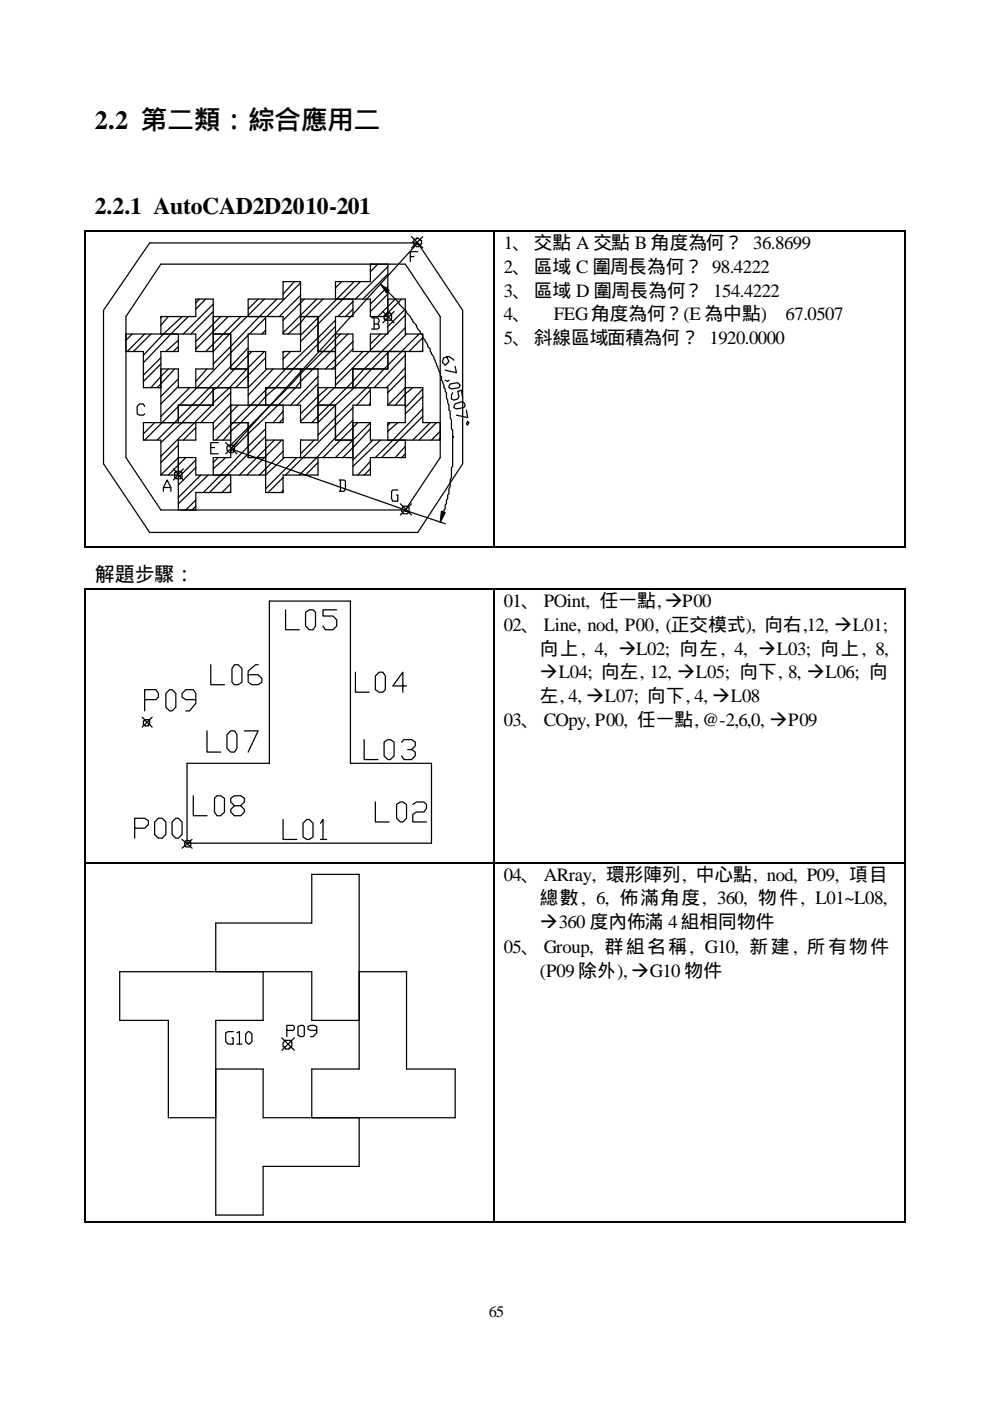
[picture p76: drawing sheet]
<svg xmlns="http://www.w3.org/2000/svg" width="210mm" height="297mm" viewBox="0 0 210 297" stroke-linecap="round" stroke-linejoin="round" font-family="sans-serif">
<defs><g id="words">
<text font-size="5.6" x="20.1" y="27.4">2.2 第二類：綜合應用二</text>
<text font-size="5" x="20.1" y="45.4">2.2.1 AutoCAD2D2010-201</text>
<text font-size="4.2" x="20.1" y="123.2">解題步驟：</text>
<g font-size="4">
<text x="106.9" y="52.8">1、交點 A 交點 B 角度為何？ 36.8699</text>
<text x="106.9" y="57.9">2、區域 C 圍周長為何？ 98.4222</text>
<text x="106.9" y="62.9">3、區域 D 圍周長為何？ 154.4222</text>
<text x="106.9" y="67.9">4、</text>
<text x="117.5" y="67.9">FEG角度為何？(E 為中點)</text>
<text x="166.7" y="67.9">67.0507</text>
<text x="106.9" y="72.9">5、斜線區域面積為何？ 1920.0000</text>
<text x="106.9" y="128.8">01、 POint, 任一點,‡P00</text>
<text x="106.9" y="133.8">02、 Line, nod, P00, (正交模式), 向右,12, ‡L01;</text>
<text x="114.6" y="138.8">向上, 4, ‡L02; 向左, 4, ‡L03; 向上, 8,</text>
<text x="114.6" y="143.8">‡L04; 向左, 12, ‡L05; 向下, 8, ‡L06; 向</text>
<text x="114.6" y="148.9">左, 4, ‡L07; 向下, 4, ‡L08</text>
<text x="106.9" y="153.9">03、 COpy, P00, 任一點, @-2,6,0, ‡P09</text>
<text x="106.9" y="186.7">04、 ARray, 環形陣列, 中心點, nod, P09, 項目</text>
<text x="114.6" y="191.7">總數, 6, 佈滿角度, 360, 物件, L01~L08,</text>
<text x="114.6" y="196.8">‡360 度內佈滿 4組相同物件</text>
<text x="106.9" y="202.1">05、 Group, 群組名稱, G10, 新建 , 所有物件</text>
<text x="114.6" y="207.1">(P09 除外), ‡G10 物件</text>
</g>
<text font-size="3.4" x="103.7" y="279.3">65</text>
</g></defs>
<g fill="none" stroke="#000" stroke-width=".26">
<path d="M18.1 49.1v66.7M18.3 49h86.5M31.7 51.5h56.9l9.6 14.3v32.5l-9.6 14.6h-56.9l-9.7-14.6v-32.5zM34.1 56h51.9l7.4 11.1v29.9l-7.4 11.1h-51.9l-7.4-11.1v-29.9zM62.4 59.7l-2.3 2.7M63.8 60l-7.2 7.1M72.5 59.7l-1.3 1.3M75.1 59.7l-11.3 11.4M76.5 59.7l-12.7 12.7M78.6 56v3.7h-7.4v3.7M78.8 56l-.2 .3M80.2 56l-1.6 1.6"/>
<path d="M82.3 58.1l-5.3 5.3M82.3 56.5l-6.9 6.9M82.3 56v14.8h-3.7v3.7M87 54.4h.8M87.3 50.2l2.4 2.4M87.8 50.7h.6v-.3l.8 .3v.3h.2v.8h-.2v.2h-.3v.3h-.5l-.3-.3h-.3v-.5h-.2v-.3h.2zM88.6 53.4h-1.6v2.1M88.6 51.5l-39.7 43.7 37.1 12.9M89.7 50.2l-2.4 2.4M104.9 49.1v66.7M105 49h86.8M192 49.1v66.7"/>
<path d="M26.7 74.5h3.7v7.7h3.7M28 70.8l-1.3 1.3M30.7 70.8l-3.7 3.7M32 70.8l-3.7 3.7M34.1 78.2h3.7v4h14.9l3.9-4M34.1 70.8v-3.7h7.4v-3.7h3.7v14.8h-3.7v4M34.1 77.2l-3.7 3.7M34.1 75.8l-3.7 3.8M34.4 67.1l-.3 .3M35.7 67.1l-1.6 1.9M35.7 78.2l-3.7 4M37 78.2l-3.7 4"/>
<path d="M37.8 70.8v3.7h-3.7v15.1M37.8 73.5l-1 1M37.8 72.1l-2.6 2.4M38.6 67.1l-3.9 3.7-4.3 4.5M40 67.1l-9.6 9.8M42.3 63.4l-.8 .8M43.7 63.4l-2.2 2.1M43.9 78.2l-2.4 2.7M45.2 70.8h3.7v7.4h3.8M45.2 66.1l-4.7 4.7M45.2 64.5l-6.3 6.3M45.2 67.1h14.9v3.7h3.7"/>
<path d="M46.8 67.1l-5.3 5.3M48.4 67.1l-6.9 6.9M51.1 67.1l-7.4 7.4M52.4 67.1l-7.2 7.4h-3.7v-3.7h-14.8M52.7 71.1l-22 22.2M52.7 73.7l-3.8 4-15.6 15.6M52.7 74.5h3.7v3.7h14.8M52.7 67.1v-3.7h7.4v-3.7h3.7v14.8h-3.7v3.7M53.4 74.5l-7.4 7.7-.8 .5-6.6 6.9-4.5 4.2M54.8 63.4l-2.1 2.1M56.1 74.5l-7.4 7.7-3.5 3.2-.2 .5-10.9 10.8M56.1 63.4l-3.4 3.5"/>
<path d="M56.4 75.8l-6.4 6.4M56.4 67.1v3.7h-3.7v15.1M56.4 67.4l-3.5 3.4M56.4 70l-.8 .8M57.9 78.2l-5.2 5.6M58.7 63.4l-13.5 13.8M60.3 74.5l-.2 .3M61.6 74.5l-1.5 1.6M63.8 78.2v4h-7.4v3.7M63.8 67.1h3.7v7.4h3.7M63.8 62.6l-4.5 4.5M63.8 63.4h14.8v3.7h3.7"/>
<path d="M64.6 63.4l-4.5 4.5M67.2 63.4l-7.1 7.2M67.5 78.2v15.1h-3.7v3.7M67.5 79.8l-5.9 6.1M68.5 63.4l-3.7 3.7-1 1.3-2.7 2.4M71.2 69.2l-9 9-3.7 4-2.1 1.8-1.6 1.9-3.7 3.7-2.2 1.9-1.5 1.8M71.2 67.9l-10.6 10.3-3.7 4-11.1 11.1M72.2 70.8l-7.4 7.4a328.5 328.5 0 0 1-15.9 16.2M73.8 70.8l-10 10.1-1.1 1.3-13.8 13.5M74.9 74l-3.7 3.7-.8 .5M74.9 65.5l-1.6 1.6M74.9 63.9l-3.2 3.2"/>
<path d="M74.9 72.4l-5.8 5.8M74.9 63.4v3.7h-3.7v15.1M77 74.5l-5.8 5.8M78.3 74.5l-7.1 7.2M78.8 67.4h1.4l.2 .5-.2 .8M79.4 68.7h.8l.2 .3v.5l-.2 .3h-1.4M79.4 67.4v2.4M80.7 60.2l1.8 1.4-.5 .5zM80.7 70.8l-2.1 2.1M81.2 66.1l2.4 2.3M81.5 66.9h.3v-.3h.2v-.3h.8v.3h.3v1l-.3 .3h-1v-.3h-.3zM82 70.8l-3.4 3.5"/>
<path d="M82.3 61.8l2.4 2.4v.3l1.6 1.6v.2l.7 .8 .6 .8v.3l.8 .8 .2 .8 1.1 1.3v.5l.5 .5 .6 1.4 .5 .5v.5l1 1.9 .8 2.4 .3 .2v.6l.3 .2v.8l.2 .3 .3 1.3 .3 .3v.5l.2 .3v1l.5 1.6v1.1l.3 .2v1.3l.3 .6v1.8l.2 .3v7.7l-.2 .2v2.1l-.3 .6v1.3l-.3 .5v1.1l-.2 .3v.7l-.3 .3v.8l-.2 .3v.8l-.3 .2v.3M82.3 62.4l-3.7 3.7M82.3 63.4h3.7v7.4h3.7v3.7h-14.8v-3.7h-3.7M82.3 60.8l-3.7 3.7M82.3 74.5v3.7h-7.4v4M83.6 66.1l-2.4 2.3M83.9 63.4l-3.7 3.7M85.2 63.4l-3.7 3.7M86 69.5l-19.9 20.1M86 65.5l-3.7 3.7M86 74.5v15.1h-3.7v3.7M86 66.9l-3.7 3.7"/>
<path d="M86 75.3l-6.6 6.9M86 79.6l-3.7 3.7M86 78l-4 4.2M86.3 70.8l-7.5 7.4-3.7 4-3.9 3.7M88.9 70.8l-7.4 7.4-3.7 4-10.3 10.1M89.7 71.6l-2.9 2.9M89.7 74.3l-.3 .2M94.7 75.6l.5 1-.7 .8-.6-.5v-.5l.3-.6 1-.2 1.1 .8M96.6 77.7l.2 1.3-2.3-.5M30.7 86.2l-.3-.6h-.8l-.5 .6v1.6l.5 .2h.8l.3-.2M32.8 89.6l-2.4 2.4M36.8 99.4l2.1 2.4"/>
<path d="M37.8 94.4l-3.7 3.7M37.8 81.9l-3.7 3.7M37.8 80.3l-3.7 3.7M38.9 99.4l-2.1 2.4M39.4 97l-3.7 3.7M40.2 82.2l-6.1 6.1M41.5 90.7l-2.6 2.6M41.5 99.1l-3.7 3.7M41.5 97.5l-3.7 3.7M41.5 89.6v3.7h-3.7v14.8M44.7 94.9h.8M45.2 89.6h-14.8v3.7h3.7v7.4"/>
<path d="M45.2 82.2v3.7h-7.4v3.7M45.2 89.6v3.7h3.7M46.3 93.8h-1.6v2.4h1.6M46.3 97l-1.1 1.1M47.9 97l-2.7 2.4M47.9 93.8l2.4 2.4M48.4 94.4h1.1v.2h.2v1.1h-.2v.3h-.8l-.5-.6v-.8h.2zM48.9 83.3l-6.3 6.3M48.9 82.2v14.8h-3.7v3.7M48.9 89.6h3.8v7.4h3.7M50.3 93.8l-2.4 2.4M50.5 85.9l-5.3 5.3"/>
<path d="M56.4 92.5l-12 11.9M56.4 93.3h3.7v3.7h14.8M56.4 90.9l-13.3 13.5M58.2 93.3l-7.4 7.4M59.8 93.3l-7.4 7.4M60.1 88.8l-.8 .8M60.1 95.7l-5.1 5M60.1 85.9v3.7h-3.7v14.8h3.7v-3.7h7.4v-3.7M60.1 87.2l-2.2 2.4M60.3 97l-3.9 3.7h-14.9v-3.7h-3.7l-3.7 3.7M63 97l-6.6 6.6M66.7 93.3l-2.9 2.9"/>
<path d="M67.5 81.4l-4.5 4.5M67.5 82.2h14.8v3.7M67.5 85.9h3.7M67.5 98.1l-2.7 2.6M69.6 82.2l-2.1 1.8-3.7 3.8M70.9 82.2l-7.1 7.1M71.2 85.9l-3.7 3.7h-3.7v-3.7h-14.9l-3.7 3.7M71.2 85.9v7.4h3.7M74.9 89.6h3.7M74.9 86.4l-14.3 14.3M74.9 89.1l-11.4 11.6M75.9 89.6l-7.4 7.4"/>
<path d="M78.6 82.2v3.7h-3.7v14.8h3.7v-3.7h7.4v-3.7M78.6 89.6v3.7h14.8M78.6 82.7l-2.9 3.2M78.6 90.9l-5.8 6.1M78.6 99.4l-1.3 1.3M78.6 85.4l-.3 .5M78.6 89.6l-7.4 7.4M78.6 97.8l-2.7 2.9M79.1 93.3l-4.2 4.2M80.7 93.3l-5.8 5.6M82.3 85.9h3.7M82.8 89.6l-.5 .5"/>
<path d="M84.4 89.6l-2.1 1.9M86 82.2h.1M86 82.2h3.7v7.4h3.7M86 96.2l-.8 .8M86 82.2l-3.7 3.7M86 94.6l-2.1 2.4M87.6 82.2l-1.6 1.3-2.1 2.4M89.7 84l-3.7 3.8M89.7 88.3l-8.7 8.7M89.7 82.5l-3.7 3.9M89.7 86.7l-10.1 10.3M91.3 89.6l-3.7 3.7"/>
<path d="M92.6 89.6l-3.7 3.7M93.4 92.8l-.3 .5M93.4 91.5l-1.9 1.8M94.5 80.6l.5 .3 .2-.3M95.5 81.4l1.6-.3 .5 .6-.2 .5-1.6 .3-.6-.3zM96 83.3l-.2 .5v.8l.5 .2 .8-.2 .3-.6-.3-1 .8-.3 .3 1.6M96.6 85.6l1.6-.5 .5 .8-.3 .5-1.6 .3-.5-.3zM99 87l.2 1.5-2.4-.5M99.2 89.3l.3 .3-.3 .5-.2-.2zM18.3 115.9h86.5M34.1 100.7h3.7M34.7 104.2v-.8l.8-1.6 .7 1.6v.8"/>
<path d="M34.7 103.4h1.5M37 100.2h.3v-.3h1.1v.3h.2v1h-.2v.3h-1.1v-.3h-.3zM41.5 107.3l-.8 .8M41.5 106l-2.1 2.1M42.6 100.7l-4.8 4.8M44.2 100.7l-6.4 6.1M48.9 104.2l-.2 .2M48.9 102.6l-1.8 1.8M48.9 100.7v3.7h-7.4v3.7M60.1 101.2l-3.2 3.2M60.1 103.9l-.3 .5M72 101.8h1l.3 .2v1.6l-.3 .6h-1"/>
<path d="M72.2 101.8v2.4M84.4 103.9h-1.1l-.2 .3v1.5l.2 .6h1.1v-1.3h-.3M84.9 106.8l2.4 2.4M85.5 107.3h1v.3h.3v1.1h-.3v.2h-1v-.2l-.3-.3v-.5l.3-.3zM86.5 108.4l8 2.6M87.3 106.8l-2.4 2.4M93.7 108.4l.8 .3-1.1 2.1zM105 115.9h86.8M18.1 125.1v57.6M18.3 124.9h86.5M57.1 127.4h17.2v34.4h17.2v17h-51.8v-17h17.4zM60.6 129.3v4.2h2.9"/>
<path d="M64.8 129.8l.8-.5h.8l.5 .5v2.9l-.5 .8h-.8l-.8-.8zM71.4 129.3h-2.9v1.3h2.1l.8 .8v1.3l-.8 .8h-1.5l-.6-.8M104.9 125.1v57.6M105 124.9h86.8M192 125.1v57.6M30.2 152l2.1 2.2M30.4 152.8h.3v-.2h1v1h-.2v.3h-.8v-.3h-.3zM30.7 148.3h2.4l.5-.5v-.8l-.5-.8h-2.4v4.5M32.3 152l-2.1 2.2M36 146.2h.5l.8 .8v2.9l-.8 .8h-.5l-.8-.8v-2.9zM41.5 148.3h-2.1l-.8-.5v-.8l.8-.8h1.6l.5 .8v2.1l-1.3 1.6h-.8M43.9 155v4.5h2.9"/>
<path d="M44.7 140.9v4.3h2.9M48.2 155.8l.7-.8h.8l.6 .8v2.9l-.6 .8h-.8l-.7-.8zM49.7 140.9h.8l.8 .8v2.9l-.8 .6h-.8l-.5-.6v-2.9zM51.9 155h2.9l-2.1 4.5M54.8 140.9h-.6l-1.5 1.4v2.3l.7 .6h1.4l.8-.6v-.8l-.8-.7h-2.1M75.4 142.5v4.3h2.9M77.3 156.8v4.2h2.9M79.6 143.3l.8-.8h.8l.6 .8v2.9l-.6 .6h-.8l-.8-.6zM81.5 157.3l.8-.5h.5l.8 .5v2.9l-.8 .8h-.5l-.8-.8zM85.2 157.3l.5-.5h1.6l.8 .5v.8l-.8 .8h-.8M86.3 145.4h-3l2.2-2.9v4.3M87.3 158.9l.8 .6v.7l-.8 .8h-1.6l-.5-.8"/>
<path d="M28.6 175.6h2.1l.8-.8v-.8l-.8-.5h-2.1v4.2M32.8 174.3l.8-.8h.8l.8 .8v2.6l-.8 .8h-.8l-.8-.8zM36.5 174.3l.8-.8h.5l.8 .8v2.6l-.8 .8h-.5l-.8-.8zM38.6 178l2.1 1.8M39.4 178.2h.8v.3h.3v.8h-.3v.3h-.8l-.2-.3v-.8zM40.7 178l-2.1 1.8M41 168.7v4.2h2.9M45.5 169.2l.5-.5h.8l.8 .5v3l-.8 .7h-.8l-.5-.7zM49.7 170.8l-.8-.8v-.8l.8-.5h1.4l.8 .5v.8l-.8 .8h-1.4l-.8 .8v.6l.8 .7h1.4l.8-.7v-.6l-.8-.8M60.1 173.7v4.3h2.9M64.3 174.5l.8-.8h.5l.8 .8v2.9l-.8 .6h-.5l-.8-.6zM68 174.5l.5-.8v4.3"/>
<path d="M68 178h1.3M79.6 170v4.3h2.9M84.1 170.6l.8-.6h.6l.8 .6v2.9l-.8 .8h-.6l-.8-.8zM87.6 170.6l.8-.6h1.6l.5 .6v.8l-.5 .8h-1.6l-.8 .5v1.6h2.9M18.1 183v75.9M18.3 182.9h86.5M104.9 183v75.9M105 182.9h86.8M192 183v75.9M45.8 206v-10.3h20.3v-10.3h10.1v41.3h-10.1v10.3M49.5 218.7h-1.1l-.5 .3v1.8l.5 .6h1.1v-1.4h-.3M50.3 219l.5-.3v2.7"/>
<path d="M52.1 219.3l.6-.6h.2l.5 .6v1.5l-.5 .6h-.2l-.6-.6zM55.8 206v10.3h-10v41.3h10v-10.3h20.4v-10.3M60.9 218.5h1.3l.2-.3v-.5l-.2-.3h-1.3v2.4M63.2 217.7l.6-.3h.5l.3 .3v1.8l-.3 .3h-.5l-.6-.3zM67.2 218.5h-1.3l-.5-.3v-.5l.5-.3h.8l.5 .3v1.3l-.8 .8h-.5M76.2 216.3h-10.1v-10.3h-40.7v10.3h10.3v20.7h10.1M76.2 206h10.1v20.7h10.3v10.3h-40.8v-10.3h-10M50.3 221.4h1M59.8 220l2.6 2.7M60.3 220.6h1.3v.2h.3v1.1h-.3v.3h-.2v.2h-.8v-.2h-.3v-.3h-.2v-.8l.2-.3zM62.4 220l-2.6 2.7M18.3 259.1h86.5"/>
<path d="M105 259.1h86.8"/>
</g>
<path d="M80.7 60.2l1.8 1.4-.5 .5zM93.7 108.4l.8 .3-1.1 2.1z" fill="#000"/>
<g fill="#000">
<path d="M18 48.9h.3v.2h-.3zM88.6 51.5h.3v.3h-.3zM104.8 48.9h.2v.2h-.2zM191.8 48.9h.3v.2h-.3zM48.9 95.2h.3v.2h-.3zM96 92.5h.3v.3h-.3zM18 115.8h.3v.3h-.3zM86 108.1h.3v.3h-.3zM104.8 115.8h.2v.3h-.2zM191.8 115.8h.3v.3h-.3zM18 124.8h.3v.3h-.3zM104.8 124.8h.2v.3h-.2z"/>
<path d="M191.8 124.8h.3v.3h-.3zM18 182.7h.3v.3h-.3zM104.8 182.7h.2v.3h-.2zM191.8 182.7h.3v.3h-.3zM18 258.9h.3v.3h-.3zM104.8 258.9h.2v.3h-.2zM191.8 258.9h.3v.3h-.3z"/>
</g>
<use href="#words"/>
</svg>
